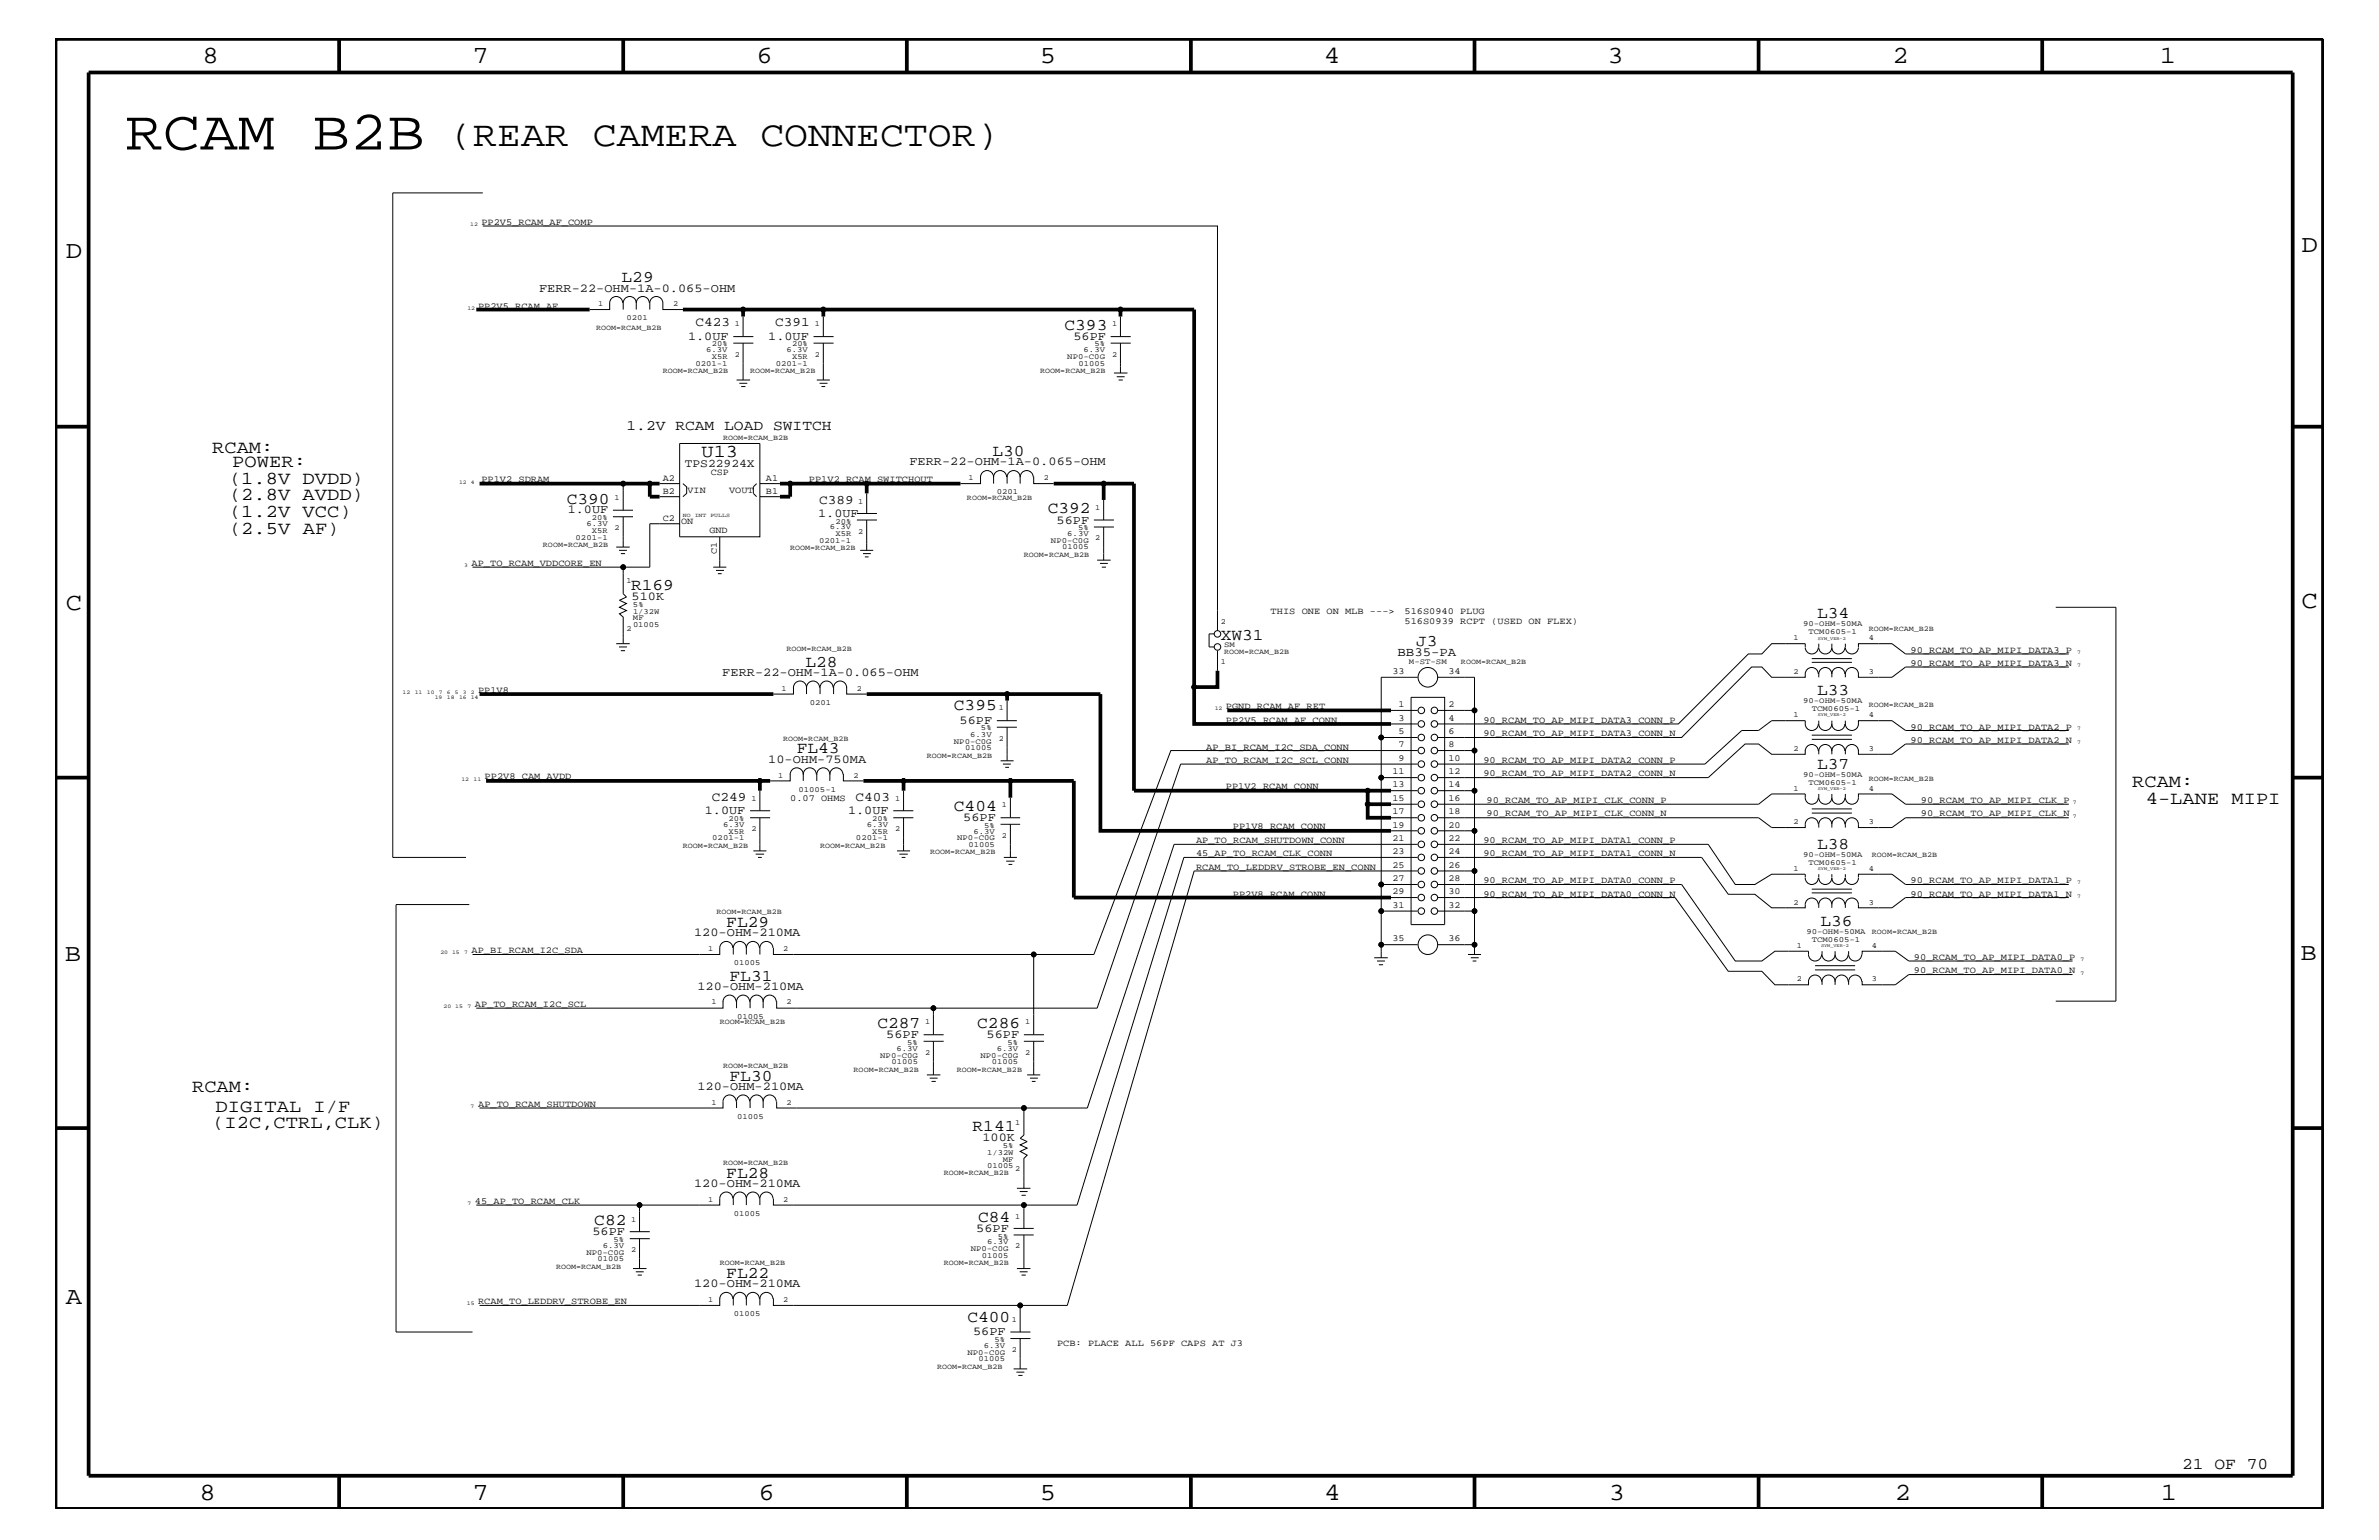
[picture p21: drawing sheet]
<svg xmlns="http://www.w3.org/2000/svg" width="432mm" height="279mm" viewBox="0 0 432 279" stroke-linecap="round" stroke-linejoin="round" font-family="sans-serif">
<defs><g id="words">
<text font-size="10.2" x="22.8" y="27.1">RCAM B2B</text>
<text font-size="6.5" x="81.5" y="26.5">(REAR CAMERA CONNECTOR)</text>
<g font-size="4.5">
<text x="36.7" y="11.5">8</text>
<text x="85.8" y="11.5">7</text>
<text x="137.3" y="11.5">6</text>
<text x="188.7" y="11.5">5</text>
<text x="240.3" y="11.5">4</text>
<text x="291.8" y="11.5">3</text>
<text x="343.5" y="11.5">2</text>
<text x="392" y="11.5">1</text>
<text x="11.9" y="46.8">D</text>
<text x="417.7" y="45.7">D</text>
<text x="11.9" y="110.6">C</text>
<text x="417.7" y="110.3">C</text>
<text x="11.8" y="174.3">B</text>
<text x="417.6" y="174.2">B</text>
<text x="11.9" y="236.7">A</text>
<text x="36.2" y="272.1">8</text>
<text x="85.8" y="272.1">7</text>
<text x="137.7" y="272.1">6</text>
<text x="188.7" y="272.1">5</text>
<text x="240.4" y="272.1">4</text>
<text x="292" y="272.1">3</text>
<text x="343.9" y="272.1">2</text>
<text x="392.2" y="272.1">1</text>
</g>
<g font-size="3.3">
<text x="38.5" y="82.2">RCAM:</text>
<text x="127.3" y="82.8">U13</text>
<text x="41.6" y="87.7">(1.8V DVDD)</text>
<text x="42.2" y="84.7">POWER:</text>
<text x="41.6" y="90.7">(2.8V AVDD)</text>
<text x="41.6" y="93.8">(1.2V VCC)</text>
<text x="41.6" y="96.8">(2.5V AF)</text>
<text x="387" y="142.9">RCAM:</text>
<text x="389.5" y="145.9">4-LANE MIPI</text>
<text x="34.9" y="198.1">RCAM:</text>
<text x="39.1" y="201.7">DIGITAL I/F</text>
<text x="38.5" y="204.7">(I2C,CTRL,CLK)</text>
</g>
<g font-size="3">
<text x="112.8" y="51.3">L29</text>
<text x="193.2" y="59.8">C393</text>
<text x="180.1" y="82.7">L30</text>
<text x="102.9" y="91.4">C390</text>
<text x="190.2" y="93.2">C392</text>
<text x="114.6" y="107">R169</text>
<text x="329.8" y="112.2">L34</text>
<text x="221.6" y="116.1">XW31</text>
<text x="257" y="117.3">J3</text>
<text x="146.2" y="120.9">L28</text>
<text x="173.1" y="128.9">C395</text>
<text x="329.8" y="126.2">L33</text>
<text x="144.6" y="136.7">FL43</text>
<text x="329.8" y="139.5">L37</text>
<text x="173.1" y="147.1">C404</text>
<text x="329.8" y="154">L38</text>
<text x="131.8" y="168.2">FL29</text>
<text x="330.4" y="168">L36</text>
<text x="132.4" y="177.9">FL31</text>
<text x="159.3" y="186.5">C287</text>
<text x="177.4" y="186.5">C286</text>
<text x="132.4" y="196.1">FL30</text>
<text x="176.5" y="205.2">R141</text>
<text x="131.8" y="213.6">FL28</text>
<text x="177.5" y="221.7">C84</text>
<text x="107.9" y="222.3">C82</text>
<text x="131.8" y="231.8">FL22</text>
<text x="175.6" y="239.9">C400</text>
<text x="396.1" y="266.5">21 OF 70</text>
</g>
<text font-size="2.6" x="113.7" y="78">1.2V RCAM LOAD SWITCH</text>
<g font-size="2.4">
<text x="126.2" y="59.2">C423</text>
<text x="140.7" y="59.2">C391</text>
<text x="148.7" y="91.4">C389</text>
<text x="129.2" y="145.3">C249</text>
<text x="155.3" y="145.3">C403</text>
</g>
<text font-size="2.3" x="253.7" y="119.1">BB35-PA</text>
<g font-size="2.2">
<text x="97.8" y="52.9">FERR-22-OHM-1A-0.065-OHM</text>
<text x="124.9" y="61.7">1.0UF</text>
<text x="139.4" y="61.7">1.0UF</text>
<text x="194.8" y="61.7">56PF</text>
<text x="165.1" y="84.4">FERR-22-OHM-1A-0.065-OHM</text>
<text x="103" y="93.2">1.0UF</text>
<text x="148.5" y="93.8">1.0UF</text>
<text x="191.8" y="95">56PF</text>
<text x="114.6" y="108.8">510K</text>
<text x="131.1" y="122.6">FERR-22-OHM-1A-0.065-OHM</text>
<text x="174.2" y="131.3">56PF</text>
<text x="139.4" y="138.4">10-OHM-750MA</text>
<text x="127.9" y="147.7">1.0UF</text>
<text x="153.9" y="147.7">1.0UF</text>
<text x="174.8" y="149">56PF</text>
<text x="126" y="169.9">120-OHM-210MA</text>
<text x="126.6" y="179.6">120-OHM-210MA</text>
<text x="160.9" y="188.3">56PF</text>
<text x="179.1" y="188.3">56PF</text>
<text x="126.6" y="197.8">120-OHM-210MA</text>
<text x="178.3" y="207">100K</text>
<text x="126" y="215.3">120-OHM-210MA</text>
<text x="107.5" y="224.1">56PF</text>
<text x="177.2" y="223.5">56PF</text>
<text x="126" y="233.5">120-OHM-210MA</text>
<text x="176.6" y="242.3">56PF</text>
</g>
<text font-size="2.1" x="124.3" y="84.8">TPS22924X</text>
<g font-size="1.7">
<text x="87.4" y="40.8">PP2V5_RCAM_AF_COMP</text>
<text x="86.8" y="56">PP2V5_RCAM_AF</text>
<text x="87.4" y="87.5">PP1V2_SDRAM</text>
<text x="120.3" y="87.2">A2</text>
<text x="120.3" y="89.7">B2</text>
<text x="124.8" y="89.4">VIN</text>
<text x="129" y="86.2">CSP</text>
<text x="132.3" y="89.4">VOUT</text>
<text x="139" y="87.2">A1</text>
<text x="139" y="89.7">B1</text>
<text x="146.8" y="87.5">PP1V2_RCAM_SWITCHOUT</text>
<text x="120.3" y="94.5">C2</text>
<text x="123.6" y="95">ON</text>
<text x="128.8" y="96.7">GND</text>
<text x="130.1" y="100.4" transform="rotate(-90 130.1 100.4)">C1</text>
<text x="85.6" y="102.6">AP_TO_RCAM_VDDCORE_EN</text>
<text x="230.6" y="111.4">THIS ONE ON MLB ---&gt;</text>
<text x="254.9" y="111.4">516S0940 PLUG</text>
<text x="254.9" y="113.1">516S0939 RCPT (USED ON FLEX)</text>
<text x="346.8" y="118.4">90_RCAM_TO_AP_MIPI_DATA3_P</text>
<text x="86.8" y="125.7">PP1V8</text>
<text x="252.7" y="122.3">33</text>
<text x="262.9" y="122.3">34</text>
<text x="346.8" y="120.8">90_RCAM_TO_AP_MIPI_DATA3_N</text>
<text x="222.5" y="128.7">PGND_RCAM_AF_RET</text>
<text x="222.5" y="131.1">PP2V5_RCAM_AF_CONN</text>
<text x="253.8" y="128.3">1</text>
<text x="253.8" y="130.8">3</text>
<text x="262.9" y="128.3">2</text>
<text x="262.9" y="130.8">4</text>
<text x="269.2" y="131.1">90_RCAM_TO_AP_MIPI_DATA3_CONN_P</text>
<text x="218.9" y="136">AP_BI_RCAM_I2C_SDA_CONN</text>
<text x="253.8" y="133.2">5</text>
<text x="253.8" y="135.6">7</text>
<text x="262.9" y="133.2">6</text>
<text x="262.9" y="135.6">8</text>
<text x="269.2" y="133.5">90_RCAM_TO_AP_MIPI_DATA3_CONN_N</text>
<text x="346.8" y="134.7">90_RCAM_TO_AP_MIPI_DATA2_N</text>
<text x="346.8" y="132.4">90_RCAM_TO_AP_MIPI_DATA2_P</text>
<text x="88" y="141.4">PP2V8_CAM_AVDD</text>
<text x="218.9" y="138.4">AP_TO_RCAM_I2C_SCL_CONN</text>
<text x="222.5" y="143.2">PP1V2_RCAM_CONN</text>
<text x="252.7" y="140.4">11</text>
<text x="252.7" y="142.9">13</text>
<text x="253.8" y="138">9</text>
<text x="262.9" y="138">10</text>
<text x="262.9" y="140.4">12</text>
<text x="262.9" y="142.9">14</text>
<text x="269.2" y="138.4">90_RCAM_TO_AP_MIPI_DATA2_CONN_P</text>
<text x="269.2" y="140.8">90_RCAM_TO_AP_MIPI_DATA2_CONN_N</text>
<text x="143.4" y="145.3">0.07 OHMS</text>
<text x="252.7" y="145.3">15</text>
<text x="252.7" y="147.7">17</text>
<text x="262.9" y="145.3">16</text>
<text x="262.9" y="147.7">18</text>
<text x="269.8" y="148.1">90_RCAM_TO_AP_MIPI_CLK_CONN_N</text>
<text x="269.8" y="145.7">90_RCAM_TO_AP_MIPI_CLK_CONN_P</text>
<text x="348.7" y="148.1">90_RCAM_TO_AP_MIPI_CLK_N</text>
<text x="348.7" y="145.7">90_RCAM_TO_AP_MIPI_CLK_P</text>
<text x="217.1" y="155.4">45_AP_TO_RCAM_CLK_CONN</text>
<text x="217.1" y="152.9">AP_TO_RCAM_SHUTDOWN_CONN</text>
<text x="223.8" y="150.5">PP1V8_RCAM_CONN</text>
<text x="252.7" y="150.1">19</text>
<text x="252.7" y="152.6">21</text>
<text x="252.7" y="155">23</text>
<text x="262.9" y="150.1">20</text>
<text x="262.9" y="152.6">22</text>
<text x="262.9" y="155">24</text>
<text x="269.2" y="155.4">90_RCAM_TO_AP_MIPI_DATA1_CONN_N</text>
<text x="269.2" y="152.9">90_RCAM_TO_AP_MIPI_DATA1_CONN_P</text>
<text x="217.1" y="157.8">RCAM_TO_LEDDRV_STROBE_EN_CONN</text>
<text x="252.7" y="157.4">25</text>
<text x="252.7" y="159.9">27</text>
<text x="262.9" y="157.4">26</text>
<text x="262.9" y="159.9">28</text>
<text x="269.2" y="160.2">90_RCAM_TO_AP_MIPI_DATA0_CONN_P</text>
<text x="346.8" y="160.2">90_RCAM_TO_AP_MIPI_DATA1_P</text>
<text x="223.8" y="162.7">PP2V8_RCAM_CONN</text>
<text x="252.7" y="162.2">29</text>
<text x="252.7" y="164.7">31</text>
<text x="262.9" y="162.2">30</text>
<text x="262.9" y="164.7">32</text>
<text x="269.2" y="162.7">90_RCAM_TO_AP_MIPI_DATA0_CONN_N</text>
<text x="346.8" y="162.7">90_RCAM_TO_AP_MIPI_DATA1_N</text>
<text x="85.6" y="172.9">AP_BI_RCAM_I2C_SDA</text>
<text x="252.7" y="170.7">35</text>
<text x="262.9" y="170.7">36</text>
<text x="347.4" y="176.6">90_RCAM_TO_AP_MIPI_DATA0_N</text>
<text x="347.4" y="174.2">90_RCAM_TO_AP_MIPI_DATA0_P</text>
<text x="86.2" y="182.7">AP_TO_RCAM_I2C_SCL</text>
<text x="86.8" y="200.9">AP_TO_RCAM_SHUTDOWN</text>
<text x="86.2" y="218.4">45_AP_TO_RCAM_CLK</text>
<text x="86.8" y="236.6">RCAM_TO_LEDDRV_STROBE_EN</text>
<text x="191.9" y="244.1">PCB: PLACE ALL 56PF CAPS AT J3</text>
</g>
<g font-size="1.4">
<text x="108.2" y="59.8">ROOM=RCAM_B2B</text>
<text x="108.5" y="55.6">1</text>
<text x="113.7" y="58.1">0201</text>
<text x="122.2" y="55.6">2</text>
<text x="133.3" y="59.2">1</text>
<text x="147.9" y="59.2">1</text>
<text x="201.8" y="59.2">1</text>
<text x="128.2" y="64">6.3V</text>
<text x="129.2" y="65.1">X5R</text>
<text x="129.2" y="62.9">20%</text>
<text x="133.3" y="64.7">2</text>
<text x="142.7" y="64">6.3V</text>
<text x="143.8" y="62.9">20%</text>
<text x="143.8" y="65.1">X5R</text>
<text x="147.9" y="64.7">2</text>
<text x="193.7" y="65.1">NP0-C0G</text>
<text x="196.7" y="64">6.3V</text>
<text x="198.6" y="62.9">5%</text>
<text x="201.8" y="64.7">2</text>
<text x="120.3" y="67.7">ROOM=RCAM_B2B</text>
<text x="126.2" y="66.4">0201-1</text>
<text x="136.1" y="67.7">ROOM=RCAM_B2B</text>
<text x="140.8" y="66.4">0201-1</text>
<text x="188.8" y="67.7">ROOM=RCAM_B2B</text>
<text x="195.7" y="66.4">01005</text>
<text x="131.2" y="79.9">ROOM=RCAM_B2B</text>
<text x="175.8" y="87.1">1</text>
<text x="180.9" y="89.7">0201</text>
<text x="189.5" y="87.1">2</text>
<text x="106.4" y="95.4">6.3V</text>
<text x="107.4" y="94.3">20%</text>
<text x="111.5" y="90.7">1</text>
<text x="151.6" y="95">20%</text>
<text x="155.8" y="91.4">1</text>
<text x="175.5" y="90.7">ROOM=RCAM_B2B</text>
<text x="198.8" y="92.6">1</text>
<text x="98.6" y="99.3">ROOM=RCAM_B2B</text>
<text x="104.5" y="97.9">0201-1</text>
<text x="107.4" y="96.7">X5R</text>
<text x="111.5" y="96.2">2</text>
<text x="143.4" y="99.9">ROOM=RCAM_B2B</text>
<text x="148.7" y="98.5">0201-1</text>
<text x="150.6" y="96">6.3V</text>
<text x="151.6" y="97.3">X5R</text>
<text x="155.8" y="96.8">2</text>
<text x="185.8" y="101">ROOM=RCAM_B2B</text>
<text x="190.8" y="98.5">NP0-C0G</text>
<text x="192.8" y="99.7">01005</text>
<text x="193.7" y="97.3">6.3V</text>
<text x="195.7" y="96.2">5%</text>
<text x="198.8" y="98">2</text>
<text x="113.7" y="105.9">1</text>
<text x="114.9" y="110.2">5%</text>
<text x="114.9" y="112.6">MF</text>
<text x="114.9" y="113.7">01005</text>
<text x="114.9" y="111.4">1/32W</text>
<text x="221.6" y="113.1">2</text>
<text x="327.3" y="113.7">90-OHM-50MA</text>
<text x="113.7" y="114.4">2</text>
<text x="142.7" y="118.1">ROOM=RCAM_B2B</text>
<text x="222.2" y="117.4">SM</text>
<text x="222.2" y="118.6">ROOM=RCAM_B2B</text>
<text x="325.5" y="116.2">1</text>
<text x="328.3" y="115.1">TCM0605-1</text>
<text x="339.2" y="114.4">ROOM=RCAM_B2B</text>
<text x="339.2" y="116.2">4</text>
<text x="141.8" y="125.3">1</text>
<text x="155.5" y="125.3">2</text>
<text x="221.6" y="120.4">1</text>
<text x="255.7" y="120.4">M-ST-SM</text>
<text x="265.2" y="120.4">ROOM=RCAM_B2B</text>
<text x="325.5" y="122.3">2</text>
<text x="339.2" y="122.3">3</text>
<text x="147" y="127.9">0201</text>
<text x="181.3" y="128.9">1</text>
<text x="325.5" y="130.2">1</text>
<text x="327.3" y="127.6">90-OHM-50MA</text>
<text x="328.8" y="129.1">TCM0605-1</text>
<text x="339.2" y="128.3">ROOM=RCAM_B2B</text>
<text x="339.2" y="130.2">4</text>
<text x="142.2" y="134.4">ROOM=RCAM_B2B</text>
<text x="168.2" y="137.4">ROOM=RCAM_B2B</text>
<text x="173.1" y="134.9">NP0-C0G</text>
<text x="175.2" y="136.1">01005</text>
<text x="176.1" y="133.6">6.3V</text>
<text x="178.1" y="132.5">5%</text>
<text x="181.3" y="134.4">2</text>
<text x="325.5" y="136.2">2</text>
<text x="339.2" y="136.2">3</text>
<text x="141.2" y="141.1">1</text>
<text x="144.9" y="143.6">01005-1</text>
<text x="154.9" y="141.1">2</text>
<text x="325.5" y="143.5">1</text>
<text x="327.3" y="140.9">90-OHM-50MA</text>
<text x="328.3" y="142.4">TCM0605-1</text>
<text x="339.2" y="141.7">ROOM=RCAM_B2B</text>
<text x="339.2" y="143.5">4</text>
<text x="132.2" y="149">20%</text>
<text x="136.4" y="145.3">1</text>
<text x="158.3" y="149">20%</text>
<text x="162.5" y="145.3">1</text>
<text x="181.9" y="146.5">1</text>
<text x="325.5" y="149.5">2</text>
<text x="339.2" y="149.5">3</text>
<text x="124" y="153.8">ROOM=RCAM_B2B</text>
<text x="129.3" y="152.4">0201-1</text>
<text x="131.2" y="150.1">6.3V</text>
<text x="132.2" y="151.2">X5R</text>
<text x="136.4" y="150.7">2</text>
<text x="148.8" y="153.8">ROOM=RCAM_B2B</text>
<text x="155.4" y="152.4">0201-1</text>
<text x="157.3" y="150.1">6.3V</text>
<text x="158.3" y="151.2">X5R</text>
<text x="162.5" y="150.7">2</text>
<text x="168.8" y="155">ROOM=RCAM_B2B</text>
<text x="173.7" y="152.4">NP0-C0G</text>
<text x="175.8" y="153.7">01005</text>
<text x="176.7" y="151.2">6.3V</text>
<text x="178.6" y="150.1">5%</text>
<text x="181.9" y="152">2</text>
<text x="327.3" y="155.5">90-OHM-50MA</text>
<text x="339.8" y="155.6">ROOM=RCAM_B2B</text>
<text x="325.5" y="158">1</text>
<text x="328.3" y="156.9">TCM0605-1</text>
<text x="339.2" y="158">4</text>
<text x="130" y="165.9">ROOM=RCAM_B2B</text>
<text x="325.5" y="164.1">2</text>
<text x="339.2" y="164.1">3</text>
<text x="128.5" y="172.6">1</text>
<text x="142.2" y="172.6">2</text>
<text x="326.1" y="172">1</text>
<text x="327.9" y="169.4">90-OHM-50MA</text>
<text x="328.8" y="170.9">TCM0605-1</text>
<text x="339.8" y="172">4</text>
<text x="339.8" y="169.5">ROOM=RCAM_B2B</text>
<text x="133.2" y="175.1">01005</text>
<text x="326.1" y="178">2</text>
<text x="339.8" y="178">3</text>
<text x="129.1" y="182.2">1</text>
<text x="130.6" y="185.9">ROOM=RCAM_B2B</text>
<text x="133.8" y="184.9">01005</text>
<text x="142.7" y="182.2">2</text>
<text x="167.9" y="185.9">1</text>
<text x="186.1" y="185.9">1</text>
<text x="159.8" y="191.9">NP0-C0G</text>
<text x="162.7" y="190.6">6.3V</text>
<text x="164.7" y="189.5">5%</text>
<text x="167.9" y="191.4">2</text>
<text x="178" y="191.9">NP0-C0G</text>
<text x="180.9" y="190.6">6.3V</text>
<text x="182.9" y="189.5">5%</text>
<text x="186.1" y="191.4">2</text>
<text x="131.2" y="193.7">ROOM=RCAM_B2B</text>
<text x="154.9" y="194.4">ROOM=RCAM_B2B</text>
<text x="161.8" y="193.1">01005</text>
<text x="173.7" y="194.4">ROOM=RCAM_B2B</text>
<text x="180" y="193.1">01005</text>
<text x="129.1" y="200.4">1</text>
<text x="133.8" y="203">01005</text>
<text x="142.7" y="200.4">2</text>
<text x="179.2" y="209.6">1/32W</text>
<text x="182" y="208.3">5%</text>
<text x="184.2" y="204.1">1</text>
<text x="131.2" y="211.4">ROOM=RCAM_B2B</text>
<text x="171.3" y="213.2">ROOM=RCAM_B2B</text>
<text x="179.2" y="211.9">01005</text>
<text x="182" y="210.8">MF</text>
<text x="184.2" y="212.5">2</text>
<text x="114.6" y="221.7">1</text>
<text x="128.5" y="218">1</text>
<text x="133.2" y="220.6">01005</text>
<text x="142.2" y="218">2</text>
<text x="184.2" y="221.1">1</text>
<text x="106.4" y="227.6">NP0-C0G</text>
<text x="109.4" y="226.4">6.3V</text>
<text x="111.3" y="225.3">5%</text>
<text x="114.6" y="227.1">2</text>
<text x="176.2" y="227">NP0-C0G</text>
<text x="179.2" y="225.7">6.3V</text>
<text x="181.1" y="224.7">5%</text>
<text x="184.2" y="226.5">2</text>
<text x="100.9" y="230.2">ROOM=RCAM_B2B</text>
<text x="108.5" y="228.8">01005</text>
<text x="130.6" y="229.6">ROOM=RCAM_B2B</text>
<text x="171.3" y="229.6">ROOM=RCAM_B2B</text>
<text x="178.2" y="228.2">01005</text>
<text x="128.5" y="236.2">1</text>
<text x="133.2" y="238.8">01005</text>
<text x="142.2" y="236.2">2</text>
<text x="183.6" y="239.9">1</text>
<text x="175.6" y="245.8">NP0-C0G</text>
<text x="178.6" y="244.5">6.3V</text>
<text x="180.5" y="243.5">5%</text>
<text x="183.6" y="245.3">2</text>
<text x="170.1" y="248.4">ROOM=RCAM_B2B</text>
<text x="177.6" y="247">01005</text>
</g>
<g font-size="1">
<text x="85.3" y="41">12</text>
<text x="84.8" y="56.2">12</text>
<text x="83.3" y="87.7">12 4</text>
<text x="124" y="93.8">NO</text>
<text x="126.1" y="93.8">INT</text>
<text x="128.9" y="93.8">PULLS</text>
<text x="84.2" y="102.9">3</text>
<text x="377" y="118.6">7</text>
<text x="73.1" y="125.9">12</text>
<text x="75.3" y="125.9">11</text>
<text x="77.5" y="125.9">10</text>
<text x="79.7" y="125.9">7</text>
<text x="81.1" y="125.9">6</text>
<text x="82.5" y="125.9">5</text>
<text x="84" y="125.9">3</text>
<text x="85.4" y="125.9">2</text>
<text x="377" y="121">7</text>
<text x="78.9" y="126.8">19</text>
<text x="81.1" y="126.8">18</text>
<text x="83.3" y="126.8">16 14</text>
<text x="220.5" y="128.9">12</text>
<text x="377" y="135">7</text>
<text x="377" y="132.5">7</text>
<text x="83.7" y="141.7">12</text>
<text x="85.9" y="141.7">11</text>
<text x="376.3" y="148.4">7</text>
<text x="376.3" y="145.9">7</text>
<text x="377" y="160.5">7</text>
<text x="377" y="162.8">7</text>
<text x="79.9" y="173.2">20 15</text>
<text x="84.2" y="173.2">7</text>
<text x="377.6" y="176.8">7</text>
<text x="377.6" y="174.4">7</text>
<text x="80.5" y="182.9">20 15</text>
<text x="84.8" y="182.9">7</text>
<text x="85.4" y="201">7</text>
<text x="84.8" y="218.6">7</text>
<text x="84.8" y="236.8">15</text>
</g>
<g font-size=".8">
<text x="329.9" y="116.1">SYM_VER-2</text>
<text x="329.9" y="130">SYM_VER-2</text>
<text x="329.9" y="143.4">SYM_VER-2</text>
<text x="329.9" y="157.9">SYM_VER-2</text>
<text x="330.5" y="171.8">SYM_VER-2</text>
</g>
</g></defs>
<g fill="none" stroke="#000" stroke-width=".18">
<path d="M87.6 35h-16.3v120.6h13.3M87.6 41h133.4v73.4M113 55a1.19 1.19 0 0 0-1.2-1.2 1.19 1.19 0 0 0-1.1 1.2v1.2h-3.7M115.5 55a1.19 1.19 0 0 1 1.2-1.2 1.19 1.19 0 0 1 1.2 1.2M115.5 55a1.19 1.19 0 0 0-1.2-1.2 1.19 1.19 0 0 0-1.2 1.2v1.2M115.5 55v1.2M117.9 56.2v-1.2a1.19 1.19 0 0 1 1.2-1.2 1.19 1.19 0 0 1 1.2 1.2v1.2h3.7M134.9 57.4v3.7M149.4 57.4v3.7M203.4 57.4v3.7M133.1 62.3h3.6M133.1 61.1h3.6"/>
<path d="M133.7 68.9h2.4M134.2 69.5h1.4M134.5 70.1h.8M134.9 62.3v6.6M147.7 62.3h3.6M147.7 61.1h3.6M148.3 68.9h2.3M148.8 69.5h1.4M149.1 70.1h.7M149.4 62.3v6.6M201.6 62.3h3.6M201.6 61.1h3.6"/>
<path d="M202.2 67.7h2.4M202.7 68.4h1.4M203 68.9h.8M203.4 62.3v5.4M111.3 93.8h3.6M111.3 92.6h3.6M111.8 99.3h2.5M112.4 99.9h1.4M113.1 87.7v4.9M113.1 93.8v5.5M119.7 90.1h3.7M119.7 87.7h3.7"/>
<path d="M123.4 80.5h14.5v16.9h-14.5zM123.4 95h-5.5v7.9h-32.1M124 87.7l.6 .6v1.2l-.6 .6M130.6 97.4v5.5M137.3 87.7l-.6 .6v1.2l.6 .6M137.9 90.1h3.7M137.9 87.7h3.7M155.5 94.3h3.7M155.5 93.2h3.7M156.1 99.9h2.4M157.3 89.5v3.7M157.3 94.3v5.6"/>
<path d="M178 86.5v1.2h-3.7M178 86.6a1.19 1.19 0 0 1 1.2-1.2 1.19 1.19 0 0 1 1.1 1.2 1.19 1.19 0 0 1 1.2-1.2 1.19 1.19 0 0 1 1.2 1.2M180.3 86.5v1.2M182.8 86.6a1.19 1.19 0 0 1 1.2-1.2 1.19 1.19 0 0 1 1.2 1.2 1.19 1.19 0 0 1 1.2-1.2 1.19 1.19 0 0 1 1.1 1.2M182.8 86.5v1.2M185.2 86.5v1.2M187.6 86.5v1.2h3.7M198.5 95.6h3.7M198.5 94.3h3.7M200.3 90.7v3.6M200.3 95.6v6M111.8 116.8h2.5"/>
<path d="M112.4 117.4h1.4M112.7 100.4h.8M112.7 118.1h.8M113.1 102.9v4.8l.6 .6-1.3 .6 1.3 .6-1.3 .7 1.3 .6-1.3 .6 .7 .6v4.8M129.5 102.9h2.3M130 103.5h1.4M130.3 104.1h.7M156.6 100.4h1.5M157 101h.6M199.1 101.6h2.5M199.6 102.2h1.5M200 102.9h.7"/>
<path d="M220.4 115h-.9v2.4h.9M221 118.1v3.6M327.7 117.5a1.19 1.19 0 0 0 1.1 1.1 1.19 1.19 0 0 0 1.2-1.1M327.7 117.4v-.6h-6.1l-1.8 1.8h-2.5l-12.7 12.7h-43.7M328.8 119.5h7.3M330.1 117.5a1.19 1.19 0 0 0 1.2 1.1 1.19 1.19 0 0 0 1.2-1.1 1.19 1.19 0 0 0 1.2 1.1 1.19 1.19 0 0 0 1.2-1.1M330.1 116.8v.6M332.5 116.8v.6M334.9 117.5a1.19 1.19 0 0 0 1.2 1.1 1.19 1.19 0 0 0 1.2-1.1M334.9 116.8v.6M337.3 117.4v-.6h6.1l2.5 1.8h29.6M373.1 110.2h10.9v71.4h-10.9"/>
<path d="M144 124.7v1.2h-3.6M144 124.7a1.19 1.19 0 0 1 1.2-1.1 1.19 1.19 0 0 1 1.2 1.1 1.19 1.19 0 0 1 1.2-1.1 1.19 1.19 0 0 1 1.2 1.1M146.4 124.7v1.2M148.8 124.7a1.19 1.19 0 0 1 1.2-1.1 1.19 1.19 0 0 1 1.2 1.1M148.8 124.7v1.2M151.3 124.7a1.19 1.19 0 0 1 1.2-1.1 1.19 1.19 0 0 1 1.2 1.1M151.3 124.7v1.2M153.7 124.7v1.2h3.6M180.9 130.8h3.7M180.9 131.9h3.7M181.6 138h2.4M182 138.6h1.5"/>
<path d="M182.5 139.2h.6M182.8 127.1v3.7M182.8 131.9v6.1M250.7 133.8v7.3M252.5 128.9h4.8M252.5 131.3h4.8M256.1 126.5h6.1v41.3h-6.1zM257.3 136.2h-44.8l-14 37h-10.9M257.3 122.9h-6.6v10.9h6.6M257.3 138.6h-43l-15.2 44.3h-29.7M260.9 128.9h6.7M260.9 122.9h6.7v6"/>
<path d="M267.6 128.9v7.3h-6.7M267.6 136.2v7.3h-6.7M327.7 136.2v.6h-6.1l-2.4-1.8h-2.5l-6.7 6.1h-49.1M327.7 136.3a1.19 1.19 0 0 1 1.1-1.2 1.19 1.19 0 0 1 1.2 1.2M328.8 120.2h7.3M328.8 134.1h7.3M328.8 133.4h7.3M330 122.3a1.19 1.19 0 0 0-1.2-1.2 1.19 1.19 0 0 0-1.1 1.2v.6h-6.1l-1.8-1.9h-1.9l-12.7 12.8h-44.3M330 131.3a1.19 1.19 0 0 1-1.2 1.2 1.19 1.19 0 0 1-1.1-1.2v-.5h-6.1l-2.4 1.7h-3.1l-6.6 6.1h-48.6M330.1 136.3a1.19 1.19 0 0 1 1.2-1.2 1.19 1.19 0 0 1 1.2 1.2 1.19 1.19 0 0 1 1.2-1.2 1.19 1.19 0 0 1 1.2 1.2M330.1 130.8a1.28 1.28 0 0 0 .4 1.4 1.28 1.28 0 0 0 1.5 .1l.4-.6 .1-.4M330.1 136.2v.6"/>
<path d="M332.5 122.3a1.19 1.19 0 0 0-1.2-1.2 1.19 1.19 0 0 0-1.2 1.2v.6M332.5 122.3a1.19 1.19 0 0 1 1.2-1.2 1.19 1.19 0 0 1 1.2 1.2M332.5 131.3a1.19 1.19 0 0 0 1.2 1.2 1.19 1.19 0 0 0 1.2-1.2M332.5 122.3v.6M332.5 130.8v.5M332.5 136.2v.6M334.9 130.8a1.28 1.28 0 0 0 .4 1.4 1.28 1.28 0 0 0 1.5 .1 1.51 1.51 0 0 0 .5-1.5h6.1l2.5 1.7h29.6M334.9 136.3a1.19 1.19 0 0 1 1.2-1.2 1.19 1.19 0 0 1 1.2 1.2M334.9 136.2v.6M375.5 121h-29.6l-2.5 1.9h-6.1a1.28 1.28 0 0 0-.4-1.5 1.28 1.28 0 0 0-1.5-.1 1.51 1.51 0 0 0-.5 1.6M375.5 135h-29.6l-2.5 1.8h-6.1v-.6M136.1 148.4h3.7"/>
<path d="M136.1 147.1h3.7M136.7 154.4h2.4M137.2 155h1.5M137.6 155.6h.7M137.9 143.5v3.6M137.9 148.4v6M143.4 140.4v1.3h-3.6M143.4 140.5a1.19 1.19 0 0 1 1.2-1.2 1.19 1.19 0 0 1 1.2 1.2 1.19 1.19 0 0 1 1.2-1.2 1.19 1.19 0 0 1 1.2 1.2M145.8 140.4v1.3M148.3 140.5a1.19 1.19 0 0 1 1.1-1.2 1.19 1.19 0 0 1 1.2 1.2 1.19 1.19 0 0 1 1.2-1.2 1.19 1.19 0 0 1 1.2 1.2M148.3 140.4v1.3M150.6 140.4v1.3"/>
<path d="M153.1 140.4v1.3h3.6M162.1 148.4h3.7M162.1 147.1h3.7M162.8 154.4h2.4M163.2 155h1.6M163.7 155.6h.6M164 143.5v3.6M164 148.4v6M181.6 148.4h3.6M181.6 149.5h3.6M182.2 155.6h2.4M182.6 156.2h1.6"/>
<path d="M183 156.8h.7M183.4 144.7v3.7M183.4 149.5v6.1M250.7 141.1v19.4h6.6M250.7 141.1h6.6M252.5 150.7h4.8M252.5 148.4h4.8M252.5 145.9h4.8M252.5 143.5h4.8M257.3 155.6h-42.4l-19.4 63h-9.7M257.3 153.2h-44.2l-15.7 47.8h-11.6M257.3 158h-40.6l-23 78.8h-8.5"/>
<path d="M260.9 148.4h58.3l2.4 1.7h6.1a1.28 1.28 0 0 1 .3-1.4 1.28 1.28 0 0 1 1.5-.1l.5 .6v.3M260.9 155.6h48l4.8 6.6h4.8l3.1 2.5h6.1a1.28 1.28 0 0 1 .3-1.5 1.28 1.28 0 0 1 1.5 0l.5 .5v.4M260.9 153.2h49.1l5 7.3h3.5l3.1-1.9h6.1v.6M267.6 143.5v7.2h-6.7M267.6 150.7v7.3h-6.7M267.6 158v7.3h-6.7M327.7 159.3a1.19 1.19 0 0 0 1.1 1.2 1.19 1.19 0 0 0 1.2-1.2M328.8 147.5h7.3M328.8 146.8h7.3M330 144.7a1.19 1.19 0 0 1-1.2 1.2 1.19 1.19 0 0 1-1.1-1.2v-.7h-6.1l-2.4 1.9h-58.3M330.1 144a1.34 1.34 0 0 0 1.6 1.8 1.19 1.19 0 0 0 .8-1.1M330.1 159.3a1.19 1.19 0 0 0 1.2 1.2 1.19 1.19 0 0 0 1.2-1.2 1.19 1.19 0 0 0 1.2 1.2 1.19 1.19 0 0 0 1.2-1.2"/>
<path d="M330.1 158.6v.6M332.5 144.7a1.19 1.19 0 0 0 1.2 1.2 1.19 1.19 0 0 0 1.2-1.2M332.5 149.5a1.19 1.19 0 0 0-1.2-1.1 1.19 1.19 0 0 0-1.2 1.1v.6M332.5 149.5a1.19 1.19 0 0 1 1.2-1.1 1.19 1.19 0 0 1 1.2 1.1M332.5 144v.7M332.5 149.5v.6M332.5 158.6v.6M334.9 144a1.34 1.34 0 0 0 1.6 1.8 1.41 1.41 0 0 0 .8-1.8h6.1l2.5 1.9h29.6M334.9 159.3a1.19 1.19 0 0 0 1.2 1.2 1.19 1.19 0 0 0 1.2-1.2M334.9 158.6v.6M337.3 159.2v-.6h6.1l2.5 1.9h29.6M375.5 148.4h-29.6l-2.5 1.7h-6.1a1.28 1.28 0 0 0-.4-1.4 1.28 1.28 0 0 0-1.5-.1 1.51 1.51 0 0 0-.5 1.5"/>
<path d="M85.2 164.1h-13.3v77.6h13.9M133 172a1.19 1.19 0 0 0-1.2-1.2 1.19 1.19 0 0 0-1.2 1.2v1.2h-44.8M135.5 172a1.19 1.19 0 0 0-1.2-1.2 1.19 1.19 0 0 0-1.2 1.2v1.2M135.5 172a1.19 1.19 0 0 1 1.2-1.2 1.19 1.19 0 0 1 1.1 1.2M135.5 172v1.2M140.3 172a1.19 1.19 0 0 0-1.2-1.2 1.19 1.19 0 0 0-1.2 1.2v1.2M140.4 172v1.2h47.2v14.5M249.4 173.8h2.5M249.9 174.4h1.5M250.3 175h.7M250.7 165.3v6.1h6.6M250.7 165.3h6.6"/>
<path d="M250.7 160.5v4.8M250.7 171.4v2.4M252.5 162.8h4.8M260.9 162.8h43.1l9.7 13.4h6.1l2.4 2.5h6.1v-.7M260.9 160.5h44.3l9.8 13.9h4.8l2.4-1.8h6.1a1.28 1.28 0 0 0 .3 1.4 1.28 1.28 0 0 0 1.5 .1l.5-.6v-.3M266.4 173.2h2.4M267 173.8h1.4M267.3 174.4h.7M267.6 165.3v6.1h-6.7M267.6 171.4v1.8M328.3 178.1a1.19 1.19 0 0 1 1.1-1.2 1.19 1.19 0 0 1 1.2 1.2M328.8 162h7.3"/>
<path d="M328.8 161.3h7.3M329.4 176h7.3M329.4 175.2h7.3M330.7 178.1a1.19 1.19 0 0 1 1.2-1.2 1.19 1.19 0 0 1 1.2 1.2 1.19 1.19 0 0 1 1.2-1.2 1.19 1.19 0 0 1 1.1 1.2M330.7 172.6a1.28 1.28 0 0 0 .4 1.4 1.28 1.28 0 0 0 1.5 .1l.4-.6 .1-.3M330.7 178v.7M332.5 164.1a1.19 1.19 0 0 0-1.2-1.2 1.19 1.19 0 0 0-1.2 1.2v.6M332.5 164.1a1.19 1.19 0 0 1 1.2-1.2 1.19 1.19 0 0 1 1.2 1.2M332.5 164.1v.6M333.1 173.2a1.19 1.19 0 0 0 1.2 1.2 1.19 1.19 0 0 0 1.1-1.2M333.1 172.6v.6M333.1 178v.7"/>
<path d="M335.5 172.6a1.28 1.28 0 0 0 .4 1.4 1.28 1.28 0 0 0 1.5 .1l.4-.6 .1-.3M335.5 178.1a1.19 1.19 0 0 1 1.2-1.2 1.19 1.19 0 0 1 1.2 1.2M335.5 178v.7M338 173.2v-.6h6l2.5 1.8h29.7M375.5 162.8h-29.6l-2.5 1.9h-6.1a1.28 1.28 0 0 0-.4-1.5 1.28 1.28 0 0 0-1.5 0 1.51 1.51 0 0 0-.5 1.5M376.2 176.8h-29.7l-2.5 1.9h-6v-.7M131.2 181.6v1.3h-44.8M131.2 181.7a1.19 1.19 0 0 1 1.2-1.2 1.19 1.19 0 0 1 1.2 1.2M133.6 199.8a1.19 1.19 0 0 0-1.2-1.1 1.19 1.19 0 0 0-1.2 1.1v1.2h-44.2M133.7 181.7a1.19 1.19 0 0 1 1.2-1.2 1.19 1.19 0 0 1 1.2 1.2M133.7 181.6v1.3M136.1 199.8a1.19 1.19 0 0 0-1.2-1.1 1.19 1.19 0 0 0-1.2 1.1v1.2"/>
<path d="M136.1 181.7a1.19 1.19 0 0 1 1.2-1.2 1.19 1.19 0 0 1 1.2 1.2 1.19 1.19 0 0 1 1.2-1.2 1.19 1.19 0 0 1 1.2 1.2M136.1 181.6v1.3M138.5 199.8a1.19 1.19 0 0 0-1.2-1.1 1.19 1.19 0 0 0-1.2 1.1v1.2M138.5 199.8a1.19 1.19 0 0 1 1.2-1.1 1.19 1.19 0 0 1 1.2 1.1M138.5 181.6v1.3M138.5 199.8v1.2M141 199.8v1.2h44.8v4.9l-.6 .6 1.2 .6-1.2 .6 1.2 .6-1.2 .6 1.2 .7-.6 .6v5.4M141 181.6v1.3h28.4v4.8M167.6 188.9h3.7M167.6 187.7h3.7M168.2 195h2.5M168.7 195.6h1.5"/>
<path d="M169.1 196.2h.7M169.4 188.9v6.1M185.8 188.9h3.7M185.8 187.7h3.7M186.4 195h2.4M186.9 195.6h1.5M187.3 196.2h.7M187.6 188.9v6.1M116.1 218.6v4.9M133 217.5a1.19 1.19 0 0 0-1.2-1.2 1.19 1.19 0 0 0-1.2 1.2v1.1h-44.2M135.5 217.5a1.19 1.19 0 0 0-1.2-1.2 1.19 1.19 0 0 0-1.2 1.2v1.1M135.5 217.5a1.19 1.19 0 0 1 1.2-1.2 1.19 1.19 0 0 1 1.1 1.2"/>
<path d="M135.5 217.5v1.1M140.3 217.5a1.19 1.19 0 0 0-1.2-1.2 1.19 1.19 0 0 0-1.2 1.2v1.1M140.4 217.5v1.1h45.4v4.3M184.6 215.6h2.4M185.1 216.2h1.4M185.4 216.9h.8M114.3 224.7h3.6M114.3 223.5h3.6M114.9 230.2h2.4M115.4 230.7h1.4M115.7 231.3h.8M116.1 224.7v5.5"/>
<path d="M130.6 235.6v1.2h-43.6M130.6 235.7a1.19 1.19 0 0 1 1.2-1.2 1.19 1.19 0 0 1 1.2 1.2M133.1 235.7a1.19 1.19 0 0 1 1.2-1.2 1.19 1.19 0 0 1 1.2 1.2 1.19 1.19 0 0 1 1.2-1.2 1.19 1.19 0 0 1 1.1 1.2M133.1 235.6v1.2M135.5 235.6v1.2M137.9 235.7a1.19 1.19 0 0 1 1.2-1.2 1.19 1.19 0 0 1 1.2 1.2M137.9 235.6v1.2M140.4 235.6v1.2h44.8v4.9M184 224.1h3.6M184 222.9h3.6M184.6 230.2h2.4M185.1 230.7h1.4"/>
<path d="M185.4 231.3h.8M185.8 224.1v6.1M183.4 242.9h3.6M183.4 241.7h3.6M184 248.4h2.4M184.5 248.9h1.4M184.8 249.5h.8M185.2 242.9v5.5"/>
<circle cx="134.9" cy="56.2" r=".42"/>
<circle cx="149.4" cy="56.2" r=".42"/>
<circle cx="203.4" cy="56.2" r=".42"/>
<circle cx="113.1" cy="87.7" r=".42"/>
<circle cx="117.9" cy="87.7" r=".42"/>
<circle cx="143.4" cy="87.7" r=".42"/>
<circle cx="157.3" cy="87.7" r=".42"/>
<circle cx="200.3" cy="87.7" r=".42"/>
<circle cx="113.1" cy="102.9" r=".42"/>
<circle cx="221" cy="117.4" r=".59"/>
<circle cx="221" cy="115" r=".59"/>
<circle cx="182.8" cy="125.9" r=".42"/>
<circle cx="216.7" cy="124.7" r=".42"/>
<circle cx="250.7" cy="133.8" r=".42"/>
<circle cx="258" cy="131.3" r=".59"/>
<circle cx="258" cy="128.9" r=".59"/>
<circle cx="258" cy="136.2" r=".59"/>
<circle cx="258" cy="133.8" r=".59"/>
<circle cx="258" cy="138.6" r=".59"/>
<circle cx="259.2" cy="122.9" r="1.78"/>
<circle cx="260.3" cy="128.9" r=".59"/>
<circle cx="260.3" cy="131.3" r=".59"/>
<circle cx="260.3" cy="136.2" r=".59"/>
<circle cx="260.3" cy="133.8" r=".59"/>
<circle cx="260.3" cy="138.6" r=".59"/>
<circle cx="267.6" cy="128.9" r=".42"/>
<circle cx="267.6" cy="136.2" r=".42"/>
<circle cx="137.9" cy="141.7" r=".42"/>
<circle cx="164" cy="141.7" r=".42"/>
<circle cx="183.4" cy="141.7" r=".42"/>
<circle cx="248.2" cy="143.5" r=".42"/>
<circle cx="248.2" cy="145.9" r=".42"/>
<circle cx="250.7" cy="141.1" r=".42"/>
<circle cx="258" cy="158" r=".59"/>
<circle cx="258" cy="141.1" r=".59"/>
<circle cx="258" cy="145.9" r=".59"/>
<circle cx="258" cy="150.7" r=".59"/>
<circle cx="258" cy="155.6" r=".59"/>
<circle cx="258" cy="148.4" r=".59"/>
<circle cx="258" cy="143.5" r=".59"/>
<circle cx="258" cy="153.2" r=".59"/>
<circle cx="260.3" cy="150.7" r=".59"/>
<circle cx="260.3" cy="158" r=".59"/>
<circle cx="260.3" cy="141.1" r=".59"/>
<circle cx="260.3" cy="145.9" r=".59"/>
<circle cx="260.3" cy="148.4" r=".59"/>
<circle cx="260.3" cy="155.6" r=".59"/>
<circle cx="260.3" cy="143.5" r=".59"/>
<circle cx="260.3" cy="153.2" r=".59"/>
<circle cx="267.6" cy="150.7" r=".42"/>
<circle cx="267.6" cy="143.5" r=".42"/>
<circle cx="267.6" cy="158" r=".42"/>
<circle cx="187.6" cy="173.2" r=".42"/>
<circle cx="250.7" cy="165.3" r=".42"/>
<circle cx="250.7" cy="171.4" r=".42"/>
<circle cx="250.7" cy="160.5" r=".42"/>
<circle cx="258" cy="160.5" r=".59"/>
<circle cx="258" cy="162.8" r=".59"/>
<circle cx="258" cy="165.3" r=".59"/>
<circle cx="259.2" cy="171.4" r="1.78"/>
<circle cx="260.3" cy="162.8" r=".59"/>
<circle cx="260.3" cy="160.5" r=".59"/>
<circle cx="260.3" cy="165.3" r=".59"/>
<circle cx="267.6" cy="165.3" r=".42"/>
<circle cx="267.6" cy="171.4" r=".42"/>
<circle cx="169.4" cy="182.9" r=".42"/>
<circle cx="116.1" cy="218.6" r=".42"/>
<circle cx="185.8" cy="218.6" r=".42"/>
<circle cx="185.8" cy="201" r=".42"/>
<circle cx="185.2" cy="236.8" r=".42"/>
</g>
<g fill="none" stroke="#000" stroke-width=".68" stroke-linecap="butt">
<path d="M10.1 7.1h411.5v266.7h-411.5zM16.1 13.2h400v254.5h-400zM61.6 7.1v6.1M113.1 7.1v6.1M164.6 7.1v6.1M216.2 7.1v6.1M267.6 7.1v6.1M319.2 7.1v6.1M370.7 7.1v6.1M86.4 56.2h20.6M124 56.2h10.9M134.9 57.4v-1.2h14.5v1.2"/>
<path d="M149.4 56.2h54v1.2M203.4 56.2h13.3v68.5h4.3v-3M10.1 77.4h6M416.1 77.4h5.5M87 87.7h32.7M117.9 87.7v2.4h1.8M141.6 87.7h15.7M143.4 87.7v2.4h-1.8M174.3 87.7h-17v1.8M191.3 87.7h9v3M200.3 87.7h5.5v55.8h46.7M87 125.9h53.4"/>
<path d="M157.3 125.9h25.5v1.2M182.8 125.9h16.9v24.8h52.8M216.7 124.7v6.6h35.8M222.8 128.9h29.7M10.1 141.1h6M88.2 141.7h49.7M139.8 141.7h-1.9v1.8M156.7 141.7h7.3v1.8M164 141.7h19.4v3M183.4 141.7h11.5v21.1h57.6M248.2 143.5v2.4h4.3M248.2 145.9v2.5h4.3"/>
<path d="M416.1 141.1h5.5M10.1 204.7h6M416.1 204.7h5.5M61.6 267.7v6.1M113.1 267.7v6.1M164.6 267.7v6.1M216.2 268v5.8M267.6 267.7v6.1M319.2 267.7v6.1M370.7 267.7v6.1"/>
</g>
<g fill="#000">
<circle cx="134.9" cy="56.2" r=".42"/>
<circle cx="149.4" cy="56.2" r=".42"/>
<circle cx="203.4" cy="56.2" r=".42"/>
<circle cx="113.1" cy="87.7" r=".42"/>
<circle cx="117.9" cy="87.7" r=".42"/>
<circle cx="143.4" cy="87.7" r=".42"/>
<circle cx="157.3" cy="87.7" r=".42"/>
<circle cx="200.3" cy="87.7" r=".42"/>
<circle cx="113.1" cy="102.9" r=".42"/>
<circle cx="182.8" cy="125.9" r=".42"/>
<circle cx="216.7" cy="124.7" r=".42"/>
<circle cx="250.7" cy="133.8" r=".42"/>
<circle cx="267.6" cy="128.9" r=".42"/>
<circle cx="267.6" cy="136.2" r=".42"/>
<circle cx="137.9" cy="141.7" r=".42"/>
<circle cx="164" cy="141.7" r=".42"/>
<circle cx="183.4" cy="141.7" r=".42"/>
<circle cx="248.2" cy="143.5" r=".42"/>
<circle cx="248.2" cy="145.9" r=".42"/>
<circle cx="250.7" cy="141.1" r=".42"/>
<circle cx="267.6" cy="150.7" r=".42"/>
<circle cx="267.6" cy="143.5" r=".42"/>
<circle cx="267.6" cy="158" r=".42"/>
<circle cx="187.6" cy="173.2" r=".42"/>
<circle cx="250.7" cy="165.3" r=".42"/>
<circle cx="250.7" cy="171.4" r=".42"/>
<circle cx="250.7" cy="160.5" r=".42"/>
<circle cx="267.6" cy="165.3" r=".42"/>
<circle cx="267.6" cy="171.4" r=".42"/>
<circle cx="169.4" cy="182.9" r=".42"/>
<circle cx="116.1" cy="218.6" r=".42"/>
<circle cx="185.8" cy="218.6" r=".42"/>
<circle cx="185.8" cy="201" r=".42"/>
<circle cx="185.2" cy="236.8" r=".42"/>
</g>
<use href="#words"/>
</svg>
